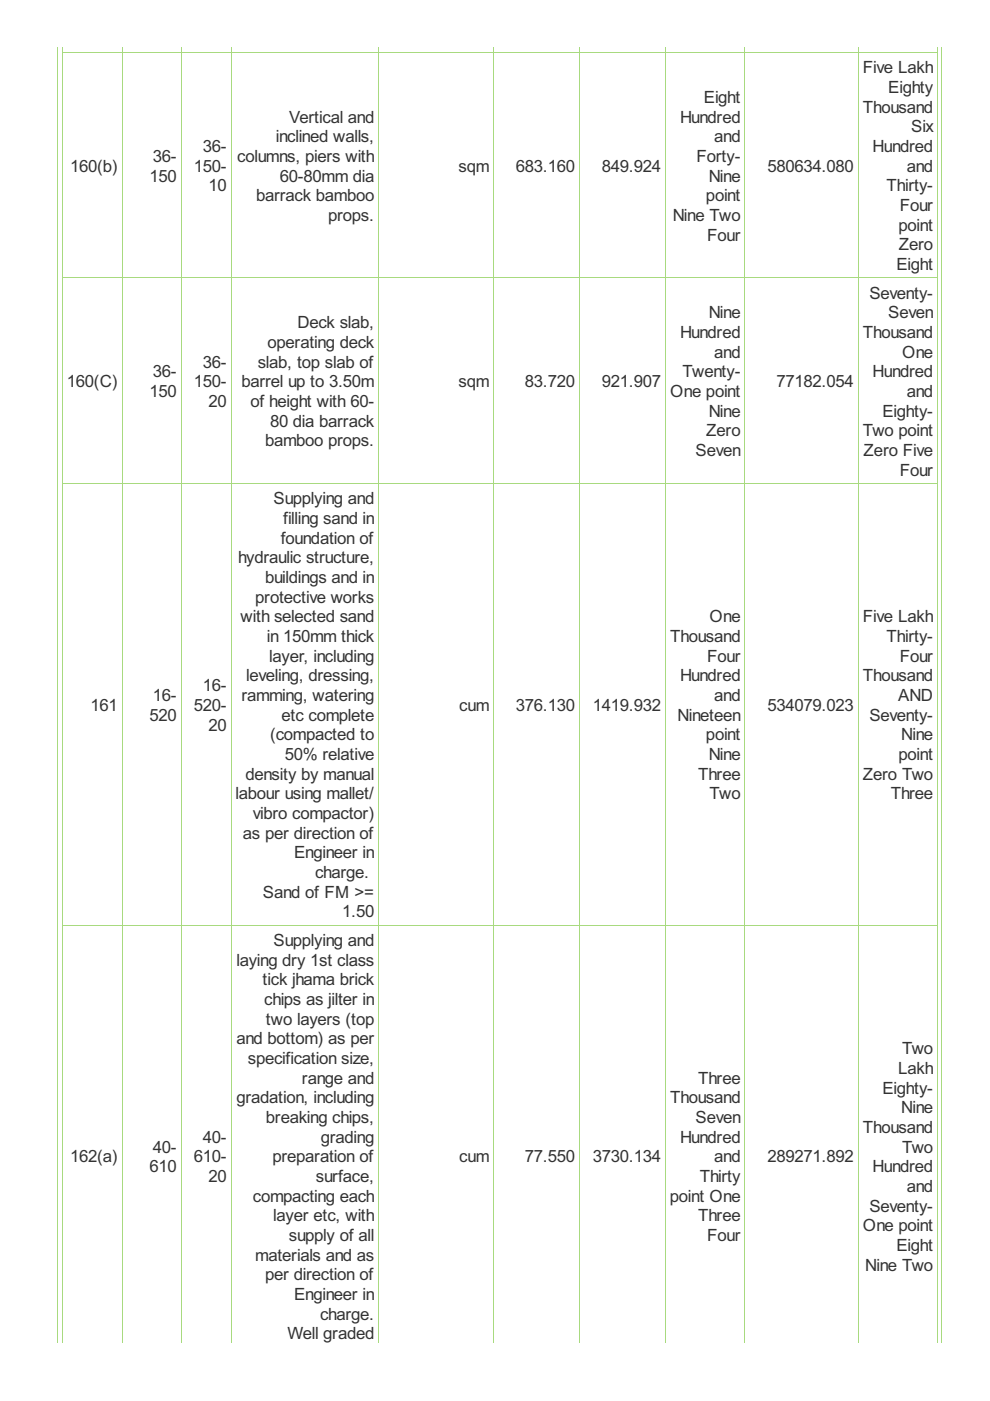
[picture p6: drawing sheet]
<svg xmlns="http://www.w3.org/2000/svg" width="210mm" height="297mm" viewBox="0 0 210 297" stroke-linecap="round" stroke-linejoin="round" font-family="sans-serif">
<defs><g id="words">
<g font-size="4" fill="#333">
<text x="182.9" y="15.6">Five Lakh</text>
<text x="149.2" y="21.8">Eight</text>
<text x="182.9" y="23.9">Thousand</text>
<text x="188.3" y="19.7">Eighty</text>
<text x="61.3" y="26">Vertical and</text>
<text x="144.2" y="26">Hundred</text>
<text x="193.2" y="28.1">Six</text>
<text x="32.4" y="34.3">36-</text>
<text x="43" y="32.2">36-</text>
<text x="50.3" y="34.3">columns, piers with</text>
<text x="58.5" y="30.1">inclined walls,</text>
<text x="147.7" y="34.3">Forty-</text>
<text x="151.4" y="30.1">and</text>
<text x="185" y="32.2">Hundred</text>
<text x="14.9" y="36.4">160(b)</text>
<text x="31.7" y="38.5">150</text>
<text x="41.1" y="36.4">150-</text>
<text x="44.2" y="40.6">10</text>
<text x="59.3" y="38.5">60-80mm dia</text>
<text x="97.2" y="36.4">sqm</text>
<text x="109.4" y="36.4">683.160</text>
<text x="127.6" y="36.4">849.924</text>
<text x="150.3" y="38.5">Nine</text>
<text x="162.7" y="36.4">580634.080</text>
<text x="188" y="40.6">Thirty-</text>
<text x="192.3" y="36.4">and</text>
<text x="54.3" y="42.7">barrack bamboo</text>
<text x="69.6" y="46.8">props.</text>
<text x="142.6" y="46.8">Nine Two</text>
<text x="149.7" y="42.7">point</text>
<text x="190.8" y="44.7">Four</text>
<text x="149.9" y="51">Four</text>
<text x="190.5" y="48.9">point</text>
<text x="190.6" y="53.1">Zero</text>
<text x="190.1" y="57.3">Eight</text>
<text x="184.3" y="63.3">Seventy-</text>
<text x="63" y="69.6">Deck slab,</text>
<text x="144.2" y="71.7">Hundred</text>
<text x="150.3" y="67.5">Nine</text>
<text x="182.9" y="71.7">Thousand</text>
<text x="188.3" y="67.5">Seven</text>
<text x="43" y="77.9">36-</text>
<text x="54.6" y="77.9">slab, top slab of</text>
<text x="56.7" y="73.8">operating deck</text>
<text x="151.4" y="75.8">and</text>
<text x="191.3" y="75.8">One</text>
<text x="14.2" y="82.1">160(C)</text>
<text x="32.4" y="80">36-</text>
<text x="41.1" y="82.1">150-</text>
<text x="51.2" y="82.1">barrel up to 3.50m</text>
<text x="97.2" y="82.1">sqm</text>
<text x="111.3" y="82.1">83.720</text>
<text x="127.6" y="82.1">921.907</text>
<text x="144.7" y="80">Twenty-</text>
<text x="164.6" y="82.1">77182.054</text>
<text x="185" y="80">Hundred</text>
<text x="31.7" y="84.2">150</text>
<text x="44.2" y="86.3">20</text>
<text x="53.1" y="86.3">of height with 60-</text>
<text x="142.1" y="84.2">One point</text>
<text x="150.3" y="88.4">Nine</text>
<text x="187.1" y="88.4">Eighty-</text>
<text x="192.3" y="84.2">and</text>
<text x="56.2" y="94.6">bamboo props.</text>
<text x="57.3" y="90.4">80 dia barrack</text>
<text x="149.7" y="92.5">Zero</text>
<text x="182.9" y="92.5">Two point</text>
<text x="147.5" y="96.7">Seven</text>
<text x="183.1" y="96.7">Zero Five</text>
<text x="190.8" y="100.9">Four</text>
<text x="58" y="106.9">Supplying and</text>
<text x="60" y="111.1">filling sand in</text>
<text x="50.5" y="119.5">hydraulic structure,</text>
<text x="59.5" y="115.3">foundation of</text>
<text x="56.2" y="123.6">buildings and in</text>
<text x="51" y="132">with selected sand</text>
<text x="54.1" y="127.8">protective works</text>
<text x="150.4" y="132">One</text>
<text x="182.9" y="132">Five Lakh</text>
<text x="56.6" y="136.1">in 150mm thick</text>
<text x="142.1" y="136.1">Thousand</text>
<text x="188" y="136.1">Thirty-</text>
<text x="57.1" y="140.3">layer, including</text>
<text x="149.9" y="140.3">Four</text>
<text x="190.8" y="140.3">Four</text>
<text x="32.4" y="148.6">16-</text>
<text x="43" y="146.6">16-</text>
<text x="51.2" y="148.6">ramming, watering</text>
<text x="52.2" y="144.5">leveling, dressing,</text>
<text x="144.2" y="144.5">Hundred</text>
<text x="151.4" y="148.6">and</text>
<text x="182.9" y="144.5">Thousand</text>
<text x="190.4" y="148.6">AND</text>
<text x="19.2" y="150.7">161</text>
<text x="31.7" y="152.8">520</text>
<text x="41.1" y="150.7">520-</text>
<text x="44.2" y="154.9">20</text>
<text x="59.7" y="152.8">etc complete</text>
<text x="97.4" y="150.7">cum</text>
<text x="109.4" y="150.7">376.130</text>
<text x="125.7" y="150.7">1419.932</text>
<text x="143.7" y="152.8">Nineteen</text>
<text x="162.7" y="150.7">534079.023</text>
<text x="184.3" y="152.8">Seventy-</text>
<text x="57.3" y="157">(compacted to</text>
<text x="60.4" y="161.2">50% relative</text>
<text x="149.7" y="157">point</text>
<text x="150.3" y="161.2">Nine</text>
<text x="190.5" y="161.2">point</text>
<text x="191.1" y="157">Nine</text>
<text x="52" y="165.3">density by manual</text>
<text x="148" y="165.3">Three</text>
<text x="182.9" y="165.3">Zero Two</text>
<text x="50" y="169.5">labour using mallet/</text>
<text x="53.6" y="173.7">vibro compactor)</text>
<text x="150.4" y="169.5">Two</text>
<text x="188.8" y="169.5">Three</text>
<text x="51.5" y="177.8">as per direction of</text>
<text x="62.3" y="182">Engineer in</text>
<text x="55.7" y="190.3">Sand of FM &gt;=</text>
<text x="66.8" y="186.2">charge.</text>
<text x="72.5" y="194.5">1.50</text>
<text x="58" y="200.6">Supplying and</text>
<text x="50.1" y="204.8">laying dry 1st class</text>
<text x="55.7" y="208.9">tick jhama brick</text>
<text x="56" y="213.1">chips as jilter in</text>
<text x="50.1" y="221.4">and bottom) as per</text>
<text x="56.4" y="217.3">two layers (top</text>
<text x="52.6" y="225.6">specification size,</text>
<text x="190.4" y="227.7">Lakh</text>
<text x="191.3" y="223.5">Two</text>
<text x="50.1" y="234">gradation, including</text>
<text x="64" y="229.8">range and</text>
<text x="142.1" y="234">Thousand</text>
<text x="148" y="229.8">Three</text>
<text x="187.1" y="231.9">Eighty-</text>
<text x="56.4" y="238.1">breaking chips,</text>
<text x="147.5" y="238.1">Seven</text>
<text x="191.1" y="236">Nine</text>
<text x="32.4" y="244.4">40-</text>
<text x="43" y="242.3">40-</text>
<text x="68" y="242.3">grading</text>
<text x="144.2" y="242.3">Hundred</text>
<text x="182.9" y="240.2">Thousand</text>
<text x="191.3" y="244.4">Two</text>
<text x="14.9" y="246.5">162(a)</text>
<text x="31.7" y="248.6">610</text>
<text x="41.1" y="246.5">610-</text>
<text x="44.2" y="250.6">20</text>
<text x="57.8" y="246.5">preparation of</text>
<text x="67" y="250.6">surface,</text>
<text x="97.4" y="246.5">cum</text>
<text x="111.3" y="246.5">77.550</text>
<text x="125.7" y="246.5">3730.134</text>
<text x="148.4" y="250.6">Thirty</text>
<text x="151.4" y="246.5">and</text>
<text x="162.7" y="246.5">289271.892</text>
<text x="185" y="248.6">Hundred</text>
<text x="53.6" y="254.8">compacting each</text>
<text x="142" y="254.8">point One</text>
<text x="184.3" y="256.9">Seventy-</text>
<text x="192.3" y="252.7">and</text>
<text x="57.9" y="259">layer etc, with</text>
<text x="61.2" y="263.1">supply of all</text>
<text x="148" y="259">Three</text>
<text x="149.9" y="263.1">Four</text>
<text x="182.9" y="261.1">One point</text>
<text x="54.1" y="267.3">materials and as</text>
<text x="183.5" y="269.4">Nine Two</text>
<text x="190.1" y="265.2">Eight</text>
<text x="56.2" y="271.5">per direction of</text>
<text x="62.3" y="275.7">Engineer in</text>
<text x="67.9" y="279.8">charge.</text>
<text x="61" y="284">Well graded</text>
</g>
</g></defs>
<path d="M13.1 11.1h12.9" fill="none" stroke="#a8da7f" stroke-width=".21"/>
<g fill="#a8da7f">
<path d="M13.1 9.9h.2v1.3h-.2z"/>
<path d="M25.8 9.9h.2v1.3h-.2z"/>
</g>
<path d="M25.8 11.1h12.7" fill="none" stroke="#a8da7f" stroke-width=".21"/>
<g fill="#a8da7f">
<path d="M25.8 9.9h.2v1.3h-.2z"/>
<path d="M38.3 9.9h.2v1.3h-.2z"/>
</g>
<path d="M38.3 11.1h10.8" fill="none" stroke="#a8da7f" stroke-width=".21"/>
<g fill="#a8da7f">
<path d="M38.3 9.9h.2v1.3h-.2z"/>
<path d="M48.9 9.9h.2v1.3h-.2z"/>
</g>
<path d="M48.9 11.1h31.5" fill="none" stroke="#a8da7f" stroke-width=".21"/>
<g fill="#a8da7f">
<path d="M48.9 9.9h.2v1.3h-.2z"/>
<path d="M80.2 9.9h.2v1.3h-.2z"/>
</g>
<path d="M80.2 11.1h24.5" fill="none" stroke="#a8da7f" stroke-width=".21"/>
<g fill="#a8da7f">
<path d="M80.2 9.9h.2v1.3h-.2z"/>
<path d="M104.5 9.9h.2v1.3h-.2z"/>
</g>
<path d="M104.5 11.1h18.4" fill="none" stroke="#a8da7f" stroke-width=".21"/>
<g fill="#a8da7f">
<path d="M104.5 9.9h.2v1.3h-.2z"/>
<path d="M122.8 9.9h.1v1.3h-.1z"/>
</g>
<path d="M122.8 11.1h18.4" fill="none" stroke="#a8da7f" stroke-width=".21"/>
<g fill="#a8da7f">
<path d="M122.8 9.9h.1v1.3h-.1z"/>
<path d="M141 9.9h.2v1.3h-.2z"/>
</g>
<path d="M141 11.1h17" fill="none" stroke="#a8da7f" stroke-width=".21"/>
<g fill="#a8da7f">
<path d="M141 9.9h.2v1.3h-.2z"/>
<path d="M157.9 9.9h.1v1.3h-.1z"/>
</g>
<path d="M157.9 11.1h24.1" fill="none" stroke="#a8da7f" stroke-width=".21"/>
<g fill="#a8da7f">
<path d="M157.9 9.9h.1v1.3h-.1z"/>
<path d="M181.8 9.9h.2v1.3h-.2z"/>
</g>
<path d="M181.8 11.1h17.1" fill="none" stroke="#a8da7f" stroke-width=".21"/>
<g fill="#a8da7f">
<path d="M181.8 9.9h.2v1.3h-.2z"/>
<path d="M198.7 9.9h.2v1.3h-.2z"/>
</g>
<g fill="none" stroke="#a8da7f" stroke-width=".21">
<path d="M12.2 9.9v274.8M13.1 11.1h185.8M13.2 11v273.7M25.9 11v273.7M38.4 11v273.7M49 11v273.7M80.3 11v273.7M104.6 11v273.7M122.8 11v273.7M141.1 11v273.7M157.9 11v273.7M181.9 11v273.7"/>
<path d="M198.8 11v273.7M199.6 9.9v274.8M13.1 58.9h185.8M13.1 102.5h185.8M13.1 196.2h185.8"/>
</g>
<use href="#words"/>
</svg>
